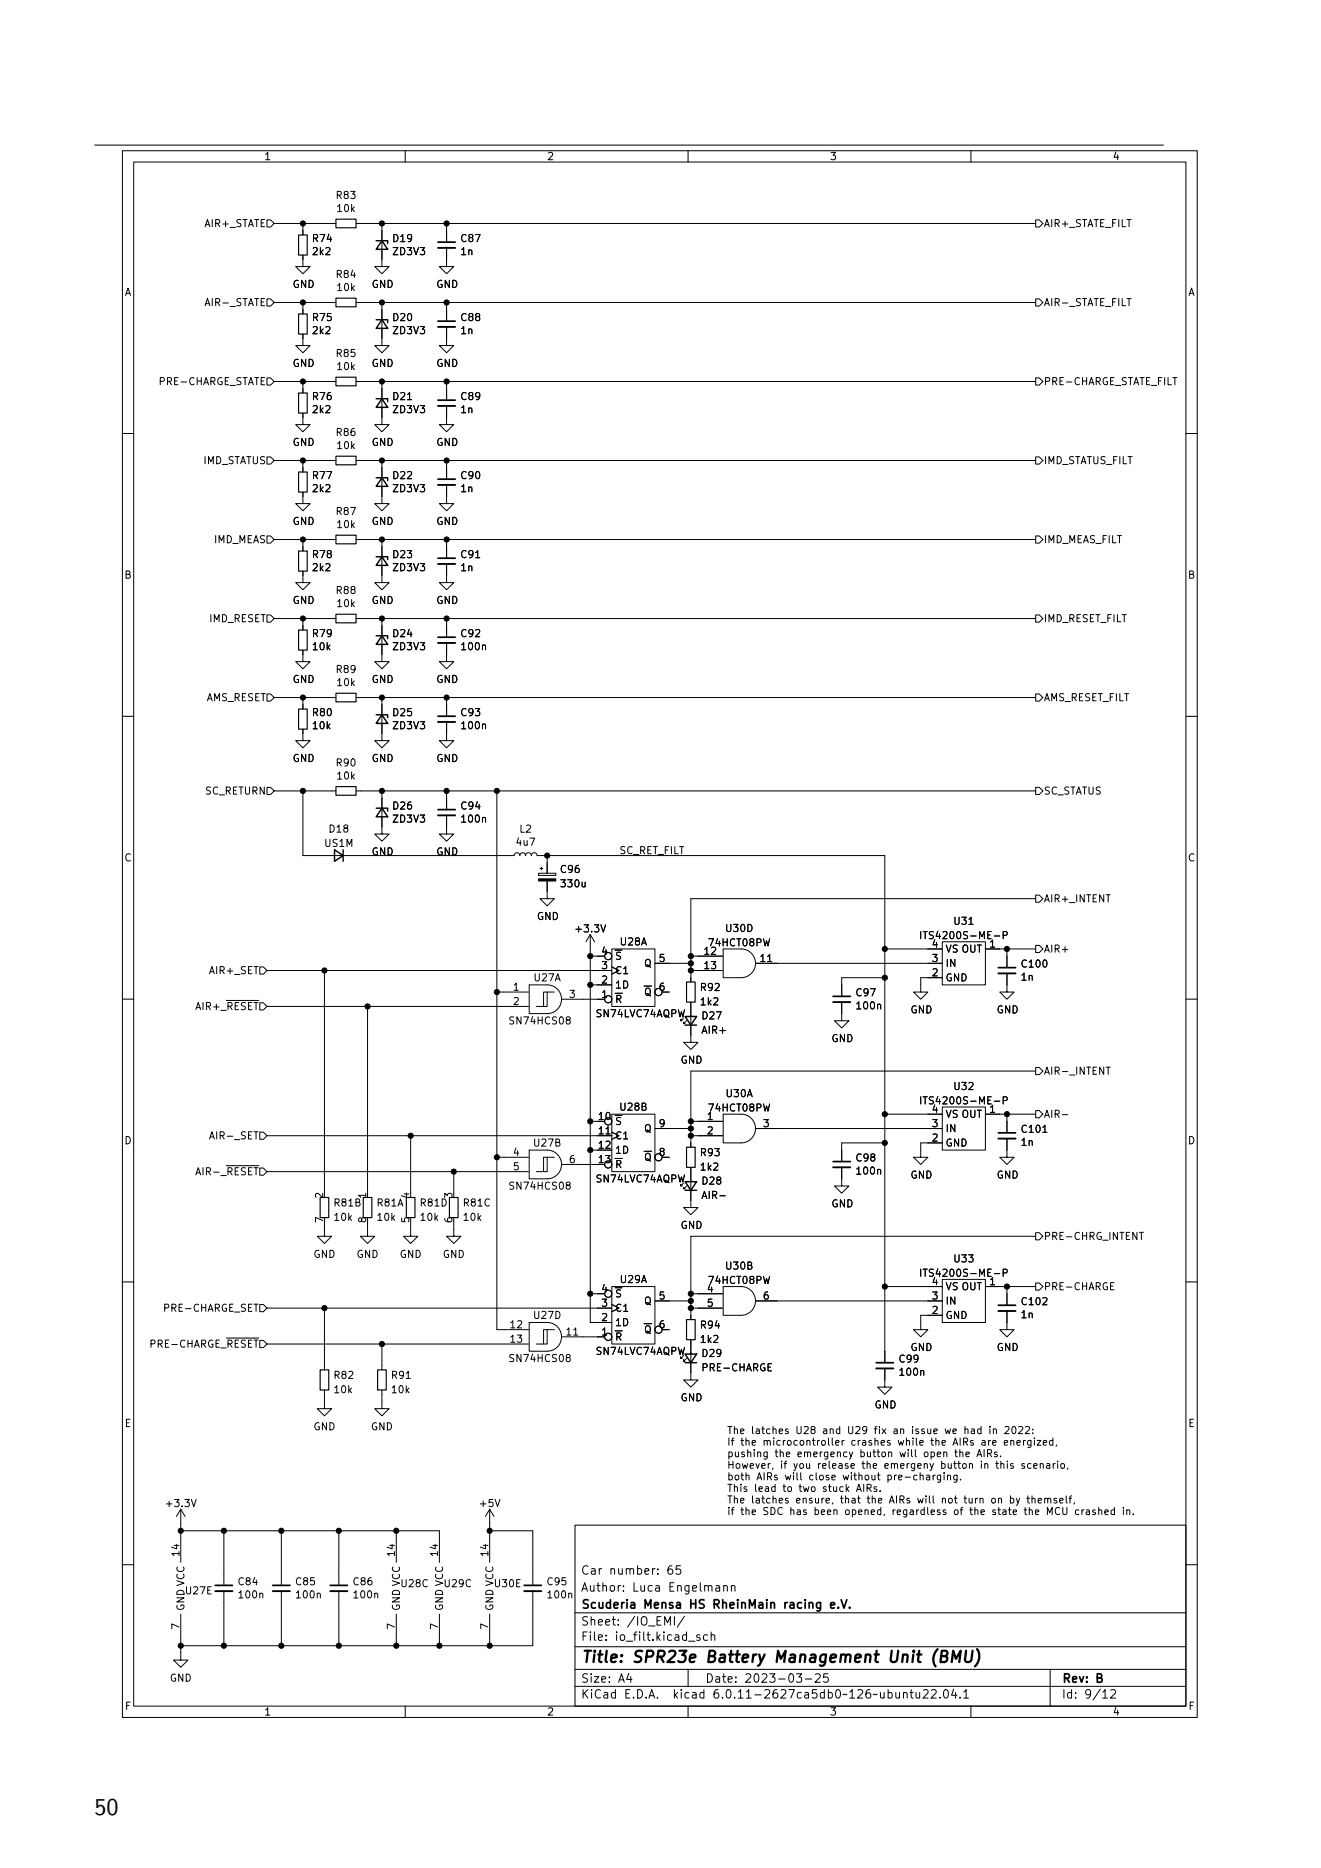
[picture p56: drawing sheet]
<svg xmlns="http://www.w3.org/2000/svg" width="210mm" height="297mm" viewBox="0 0 210 297" stroke-linecap="round" stroke-linejoin="round" font-family="sans-serif">
<defs><g id="words">
<text font-size="3.8" x="15" y="288.5">50</text>
<g font-size="2.5">
<text x="92.3" y="264.9">Title:</text>
<text x="100.6" y="264.9">SPR23e</text>
<text x="112.6" y="264.9">Battery</text>
<text x="123.9" y="264.9">Management</text>
<text x="142.3" y="264.9">Unit</text>
<text x="149.4" y="264.9">(BMU)</text>
</g>
<g font-size="1.9">
<text x="92.3" y="250.8">Car</text>
<text x="96.9" y="250.8">number:</text>
<text x="106.1" y="250.8">65</text>
<text x="92.3" y="256.2">Scuderia</text>
<text x="92.3" y="253.5">Author:</text>
<text x="100.5" y="253.5">Luca</text>
<text x="102.3" y="256.2">Mensa</text>
<text x="106.4" y="253.5">Engelmann</text>
<text x="109.9" y="256.2">HS</text>
<text x="113.9" y="256.2">RheinMain</text>
<text x="125.4" y="256.2">racing</text>
<text x="133" y="256.2">e.V.</text>
<text x="92.3" y="261.3">File:</text>
<text x="92.3" y="258.9">Sheet:</text>
<text x="98" y="261.3">io_filt.kicad_sch</text>
<text x="99.7" y="258.9">/IO_EMI/</text>
<text x="92.3" y="267.9">Size:</text>
<text x="98.3" y="267.9">A4</text>
<text x="112.1" y="267.9">Date:</text>
<text x="118.4" y="267.9">2023-03-25</text>
<text x="168.7" y="267.9">Rev:</text>
<text x="174.2" y="267.9">B</text>
<text x="92.3" y="270.5">KiCad</text>
<text x="99.2" y="270.5">E.D.A.</text>
<text x="107.2" y="270.5">kicad</text>
<text x="113.7" y="270.5">6.0.11-2627ca5db0~126~ubuntu22.04.1</text>
<text x="168.7" y="270.5">Id:</text>
<text x="172.4" y="270.5">9/12</text>
</g>
<g font-size="1.6">
<text x="41.9" y="25.8">1</text>
<text x="86.9" y="25.8">2</text>
<text x="131.9" y="25.8">3</text>
<text x="176.8" y="25.8">4</text>
<text x="53.3" y="32">R83</text>
<text x="53.4" y="34.1">10k</text>
<text x="32.4" y="36.4">AIR+_STATE</text>
<text x="49.5" y="38.8">R74</text>
<text x="49.5" y="40.9">2k2</text>
<text x="62.3" y="38.8">D19</text>
<text x="62.3" y="40.9">ZD3V3</text>
<text x="73.1" y="38.8">C87</text>
<text x="73.1" y="40.9">1n</text>
<text x="165.9" y="36.4">AIR+_STATE_FILT</text>
<text x="19.8" y="47.4">A</text>
<text x="46.5" y="46.1">GND</text>
<text x="53.3" y="44.5">R84</text>
<text x="53.4" y="46.6">10k</text>
<text x="59" y="46.1">GND</text>
<text x="69.3" y="46.1">GND</text>
<text x="188.9" y="47.4">A</text>
<text x="32.4" y="49">AIR-_STATE</text>
<text x="49.5" y="51.4">R75</text>
<text x="49.5" y="53.5">2k2</text>
<text x="62.3" y="51.4">D20</text>
<text x="62.3" y="53.5">ZD3V3</text>
<text x="73.1" y="51.4">C88</text>
<text x="73.1" y="53.5">1n</text>
<text x="165.9" y="49">AIR-_STATE_FILT</text>
<text x="46.5" y="58.7">GND</text>
<text x="53.3" y="57.1">R85</text>
<text x="53.4" y="59.2">10k</text>
<text x="59" y="58.7">GND</text>
<text x="69.3" y="58.7">GND</text>
<text x="25.1" y="61.6">PRE-CHARGE_STATE</text>
<text x="49.5" y="64">R76</text>
<text x="62.3" y="64">D21</text>
<text x="73.1" y="64">C89</text>
<text x="165.9" y="61.6">PRE-CHARGE_STATE_FILT</text>
<text x="46.5" y="71.2">GND</text>
<text x="49.5" y="66">2k2</text>
<text x="53.3" y="69.7">R86</text>
<text x="53.4" y="71.7">10k</text>
<text x="59" y="71.2">GND</text>
<text x="62.3" y="66">ZD3V3</text>
<text x="69.3" y="71.2">GND</text>
<text x="73.1" y="66">1n</text>
<text x="32.3" y="74.1">IMD_STATUS</text>
<text x="49.5" y="76.5">R77</text>
<text x="62.3" y="76.5">D22</text>
<text x="73.1" y="76.5">C90</text>
<text x="165.9" y="74.1">IMD_STATUS_FILT</text>
<text x="46.5" y="83.8">GND</text>
<text x="49.5" y="78.6">2k2</text>
<text x="53.3" y="82.2">R87</text>
<text x="59" y="83.8">GND</text>
<text x="62.3" y="78.6">ZD3V3</text>
<text x="69.3" y="83.8">GND</text>
<text x="73.1" y="78.6">1n</text>
<text x="33.9" y="86.7">IMD_MEAS</text>
<text x="49.5" y="89.1">R78</text>
<text x="53.4" y="84.3">10k</text>
<text x="62.3" y="89.1">D23</text>
<text x="73.1" y="89.1">C91</text>
<text x="165.9" y="86.7">IMD_MEAS_FILT</text>
<text x="19.7" y="92.4">B</text>
<text x="49.5" y="91.2">2k2</text>
<text x="53.3" y="94.8">R88</text>
<text x="62.3" y="91.2">ZD3V3</text>
<text x="73.1" y="91.2">1n</text>
<text x="188.8" y="92.4">B</text>
<text x="33.2" y="99.3">IMD_RESET</text>
<text x="46.5" y="96.4">GND</text>
<text x="49.5" y="101.6">R79</text>
<text x="53.4" y="96.9">10k</text>
<text x="59" y="96.4">GND</text>
<text x="62.3" y="101.6">D24</text>
<text x="69.3" y="96.4">GND</text>
<text x="73.1" y="101.6">C92</text>
<text x="165.9" y="99.3">IMD_RESET_FILT</text>
<text x="49.5" y="103.7">10k</text>
<text x="53.3" y="107.3">R89</text>
<text x="62.3" y="103.7">ZD3V3</text>
<text x="73.1" y="103.7">100n</text>
<text x="32.8" y="111.8">AMS_RESET</text>
<text x="46.5" y="108.9">GND</text>
<text x="53.4" y="109.4">10k</text>
<text x="59" y="108.9">GND</text>
<text x="69.3" y="108.9">GND</text>
<text x="165.9" y="111.8">AMS_RESET_FILT</text>
<text x="49.5" y="114.2">R80</text>
<text x="49.5" y="116.3">10k</text>
<text x="62.3" y="114.2">D25</text>
<text x="62.3" y="116.3">ZD3V3</text>
<text x="73.1" y="114.2">C93</text>
<text x="73.1" y="116.3">100n</text>
<text x="46.5" y="121.5">GND</text>
<text x="53.3" y="122.2">R90</text>
<text x="53.4" y="124.3">10k</text>
<text x="59" y="121.5">GND</text>
<text x="69.3" y="121.5">GND</text>
<text x="32.5" y="126.7">SC_RETURN</text>
<text x="62.3" y="129">D26</text>
<text x="62.3" y="131.1">ZD3V3</text>
<text x="73.1" y="129">C94</text>
<text x="73.1" y="131.1">100n</text>
<text x="165.9" y="126.7">SC_STATUS</text>
<text x="19.7" y="137.3">C</text>
<text x="51.5" y="135">US1M</text>
<text x="52.1" y="132.7">D18</text>
<text x="59" y="136.3">GND</text>
<text x="69.3" y="136.3">GND</text>
<text x="81.9" y="134.8">4u7</text>
<text x="82.5" y="132.7">L2</text>
<text x="98.4" y="135.8">SC_RET_FILT</text>
<text x="188.8" y="137.3">C</text>
<text x="88.9" y="139.1">C96</text>
<text x="88.9" y="141.4">330u</text>
<text x="165.9" y="143.8">AIR+_INTENT</text>
<text x="85.3" y="146.6">GND</text>
<text x="91.2" y="148.6">+3.3V</text>
<text x="115.2" y="148.5">U30D</text>
<text x="146" y="149.7">ITS4200S-ME-P</text>
<text x="151.5" y="147.4">U31</text>
<text x="33.1" y="155.2">AIR+_SET</text>
<text x="95.5" y="154.1">3</text>
<text x="95.5" y="151.8">4</text>
<text x="97.7" y="155.2">C1</text>
<text x="98.4" y="150.7">U28A</text>
<text x="102.3" y="154.1">Q</text>
<text x="104.6" y="152.9">5</text>
<text x="111.8" y="151.8">12</text>
<text x="111.8" y="154.1">13</text>
<text x="112.4" y="150.8">74HCT08PW</text>
<text x="120.7" y="152.9">11</text>
<text x="148" y="155.2">2</text>
<text x="148" y="152.9">3</text>
<text x="148" y="150.7">4</text>
<text x="150.3" y="154.1">IN</text>
<text x="150.3" y="151.8">VS OUT</text>
<text x="157.2" y="150.7">1</text>
<text x="162.2" y="154.2">C100</text>
<text x="165.9" y="151.8">AIR+</text>
<text x="31" y="160.9">AIR+_~{RESET}</text>
<text x="81.5" y="157.5">1</text>
<text x="81.5" y="159.8">2</text>
<text x="84.7" y="156.4">U27A</text>
<text x="90.4" y="158.6">3</text>
<text x="95.5" y="158.6">1</text>
<text x="95.5" y="156.4">2</text>
<text x="97.7" y="159.8">~{R}</text>
<text x="97.7" y="157.5">1D</text>
<text x="102.3" y="158.7">~{Q}</text>
<text x="104.6" y="157.5">6</text>
<text x="111.2" y="157.9">R92</text>
<text x="111.2" y="160.2">1k2</text>
<text x="135.9" y="158.7">C97</text>
<text x="135.9" y="160.8">100n</text>
<text x="144.7" y="161.5">GND</text>
<text x="150.3" y="156.4">GND</text>
<text x="158.4" y="161.5">GND</text>
<text x="162.2" y="156.3">1n</text>
<text x="80.7" y="163.2">SN74HCS08</text>
<text x="94.6" y="162.1">SN74LVC74AQPW</text>
<text x="111.4" y="162.4">D27</text>
<text x="111.4" y="164.7">AIR+</text>
<text x="132.1" y="166">GND</text>
<text x="108.1" y="169.5">GND</text>
<text x="151.5" y="173.6">U32</text>
<text x="165.9" y="171.2">AIR-_INTENT</text>
<text x="95" y="178.1">10</text>
<text x="98.4" y="176.9">U28B</text>
<text x="104.6" y="179.2">9</text>
<text x="112.3" y="178.1">1</text>
<text x="112.4" y="177.1">74HCT08PW</text>
<text x="115.3" y="174.8">U30A</text>
<text x="121.2" y="179.2">3</text>
<text x="146" y="175.9">ITS4200S-ME-P</text>
<text x="148" y="179.2">3</text>
<text x="148" y="176.9">4</text>
<text x="150.3" y="178.1">VS OUT</text>
<text x="157.2" y="176.9">1</text>
<text x="165.9" y="178.1">AIR-</text>
<text x="19.7" y="182.3">D</text>
<text x="33.1" y="181.5">AIR-_SET</text>
<text x="81.5" y="183.8">4</text>
<text x="84.7" y="182.6">U27B</text>
<text x="90.4" y="184.9">6</text>
<text x="95" y="180.3">11</text>
<text x="95" y="182.6">12</text>
<text x="95" y="184.9">13</text>
<text x="97.7" y="181.5">C1</text>
<text x="97.7" y="183.8">1D</text>
<text x="102.3" y="184.9">~{Q}</text>
<text x="102.3" y="180.3">Q</text>
<text x="104.6" y="183.8">8</text>
<text x="111.2" y="184.2">R93</text>
<text x="112.3" y="180.3">2</text>
<text x="135.9" y="185">C98</text>
<text x="148" y="181.5">2</text>
<text x="150.3" y="182.6">GND</text>
<text x="150.3" y="180.3">IN</text>
<text x="162.2" y="180.4">C101</text>
<text x="162.2" y="182.5">1n</text>
<text x="188.8" y="182.3">D</text>
<text x="31" y="187.2">AIR-_~{RESET}</text>
<text x="51.3" y="190.7" transform="rotate(-90 51.3 190.7)">2</text>
<text x="58.2" y="190.7" transform="rotate(-90 58.2 190.7)">1</text>
<text x="65.1" y="190.7" transform="rotate(-90 65.1 190.7)">4</text>
<text x="71.9" y="190.7" transform="rotate(-90 71.9 190.7)">3</text>
<text x="80.7" y="189.5">SN74HCS08</text>
<text x="81.5" y="186.1">5</text>
<text x="94.6" y="188.3">SN74LVC74AQPW</text>
<text x="97.7" y="186.1">~{R}</text>
<text x="111.2" y="186.4">1k2</text>
<text x="111.4" y="188.7">D28</text>
<text x="111.4" y="191">AIR-</text>
<text x="135.9" y="187.1">100n</text>
<text x="144.7" y="187.7">GND</text>
<text x="158.4" y="187.7">GND</text>
<text x="51.3" y="194.5" transform="rotate(-90 51.3 194.5)">7</text>
<text x="52.9" y="192.2">R81B</text>
<text x="52.9" y="194.4">10k</text>
<text x="58.2" y="194.5" transform="rotate(-90 58.2 194.5)">8</text>
<text x="59.8" y="192.2">R81A</text>
<text x="59.8" y="194.4">10k</text>
<text x="65.1" y="194.5" transform="rotate(-90 65.1 194.5)">5</text>
<text x="66.6" y="192.2">R81D</text>
<text x="66.6" y="194.4">10k</text>
<text x="71.9" y="194.5" transform="rotate(-90 71.9 194.5)">6</text>
<text x="73.5" y="192.2">R81C</text>
<text x="73.5" y="194.4">10k</text>
<text x="108.1" y="195.7">GND</text>
<text x="132.1" y="192.3">GND</text>
<text x="165.9" y="197.5">PRE-CHRG_INTENT</text>
<text x="49.8" y="200.3">GND</text>
<text x="56.6" y="200.3">GND</text>
<text x="63.5" y="200.3">GND</text>
<text x="70.3" y="200.3">GND</text>
<text x="115.2" y="202.2">U30B</text>
<text x="146" y="203.3">ITS4200S-ME-P</text>
<text x="151.5" y="201.1">U33</text>
<text x="25.8" y="208.9">PRE-CHARGE_SET</text>
<text x="95.5" y="207.8">3</text>
<text x="95.5" y="205.5">4</text>
<text x="97.7" y="208.9">C1</text>
<text x="98.4" y="204.3">U29A</text>
<text x="102.3" y="207.8">Q</text>
<text x="104.6" y="206.6">5</text>
<text x="112.3" y="205.5">4</text>
<text x="112.3" y="207.8">5</text>
<text x="112.4" y="204.5">74HCT08PW</text>
<text x="121.2" y="206.6">6</text>
<text x="148" y="208.9">2</text>
<text x="148" y="206.6">3</text>
<text x="148" y="204.3">4</text>
<text x="150.3" y="207.8">IN</text>
<text x="150.3" y="205.5">VS OUT</text>
<text x="157.2" y="204.3">1</text>
<text x="162.2" y="207.9">C102</text>
<text x="162.2" y="209.9">1n</text>
<text x="165.9" y="205.5">PRE-CHARGE</text>
<text x="23.7" y="214.6">PRE-CHARGE_~{RESET}</text>
<text x="80.9" y="211.2">12</text>
<text x="80.9" y="213.5">13</text>
<text x="84.7" y="210">U27D</text>
<text x="89.8" y="212.3">11</text>
<text x="94.6" y="215.8">SN74LVC74AQPW</text>
<text x="95.5" y="212.3">1</text>
<text x="95.5" y="210">2</text>
<text x="97.7" y="213.5">~{R}</text>
<text x="97.7" y="211.2">1D</text>
<text x="102.3" y="212.3">~{Q}</text>
<text x="104.6" y="211.2">6</text>
<text x="111.2" y="211.6">R94</text>
<text x="111.2" y="213.9">1k2</text>
<text x="144.7" y="215.1">GND</text>
<text x="150.3" y="210">GND</text>
<text x="158.4" y="215.1">GND</text>
<text x="52.9" y="219.6">R82</text>
<text x="52.9" y="221.9">10k</text>
<text x="62.1" y="219.6">R91</text>
<text x="62.1" y="221.9">10k</text>
<text x="80.7" y="216.9">SN74HCS08</text>
<text x="111.4" y="216.1">D29</text>
<text x="111.4" y="218.4">PRE-CHARGE</text>
<text x="142.8" y="217">C99</text>
<text x="142.8" y="219.1">100n</text>
<text x="19.8" y="227.2">E</text>
<text x="49.8" y="227.7">GND</text>
<text x="58.9" y="227.7">GND</text>
<text x="108.1" y="223.1">GND</text>
<text x="115.5" y="228">The</text>
<text x="119.4" y="228">latches</text>
<text x="126.6" y="228">U28</text>
<text x="131" y="228">and</text>
<text x="135.1" y="228">U29</text>
<text x="139" y="224.3">GND</text>
<text x="139.5" y="228">fix</text>
<text x="142.6" y="228">an</text>
<text x="145.7" y="228">issue</text>
<text x="151.1" y="228">we</text>
<text x="154.3" y="228">had</text>
<text x="161" y="228">2022:</text>
<text x="188.8" y="227.2">E</text>
<text x="115.5" y="229.8">If</text>
<text x="115.5" y="231.7">pushing</text>
<text x="115.5" y="233.5">However,</text>
<text x="117.7" y="229.8">the</text>
<text x="121.4" y="229.8">microcontroller</text>
<text x="123.2" y="231.7">the</text>
<text x="124" y="233.5">if</text>
<text x="126.2" y="233.5">you</text>
<text x="126.8" y="231.7">emergency</text>
<text x="130.2" y="233.5">release</text>
<text x="135.5" y="229.8">crashes</text>
<text x="136.9" y="231.7">button</text>
<text x="137.4" y="233.5">the</text>
<text x="141.1" y="233.5">emergeny</text>
<text x="143.1" y="229.8">while</text>
<text x="143.4" y="231.7">will</text>
<text x="147.3" y="231.7">open</text>
<text x="148.5" y="229.8">the</text>
<text x="150.2" y="233.5">button</text>
<text x="152.1" y="229.8">AIRs</text>
<text x="152.4" y="231.7">the</text>
<text x="156.1" y="231.7">AIRs.</text>
<text x="156.6" y="233.5">in</text>
<text x="156.7" y="229.8">are</text>
<text x="159.2" y="233.5">this</text>
<text x="160.5" y="229.8">energized,</text>
<text x="163.4" y="233.5">scenario,</text>
<text x="26.1" y="239.9">+3.3V</text>
<text x="76" y="239.9">+5V</text>
<text x="115.5" y="235.4">both</text>
<text x="115.5" y="237.2">This</text>
<text x="115.5" y="239">The</text>
<text x="119.4" y="239">latches</text>
<text x="119.9" y="237.2">lead</text>
<text x="120.3" y="235.4">AIRs</text>
<text x="124.6" y="237.2">to</text>
<text x="124.9" y="235.4">will</text>
<text x="126.6" y="239">ensure,</text>
<text x="127.3" y="237.2">two</text>
<text x="128.8" y="235.4">close</text>
<text x="131.1" y="237.2">stuck</text>
<text x="133.8" y="239">that</text>
<text x="134.4" y="235.4">without</text>
<text x="136.7" y="237.2">AIRs.</text>
<text x="138.2" y="239">the</text>
<text x="141.5" y="235.4">pre-charging.</text>
<text x="141.9" y="239">AIRs</text>
<text x="146.5" y="239">will</text>
<text x="150.4" y="239">not</text>
<text x="154.2" y="239">turn</text>
<text x="158.6" y="239">on</text>
<text x="161.7" y="239">by</text>
<text x="164.6" y="239">themself,</text>
<text x="115.5" y="240.9">if</text>
<text x="117.7" y="240.9">the</text>
<text x="121.4" y="240.9">SDC has</text>
<text x="129.8" y="240.9">been</text>
<text x="134.8" y="240.9">opened,</text>
<text x="142.5" y="240.9">regardless</text>
<text x="152.4" y="240.9">of</text>
<text x="155.1" y="240.9">the</text>
<text x="158.8" y="240.9">state</text>
<text x="164" y="240.9">the</text>
<text x="167.7" y="240.9">MCU crashed</text>
<text x="28.5" y="247.6" transform="rotate(-90 28.5 247.6)">14</text>
<text x="62.8" y="247.6" transform="rotate(-90 62.8 247.6)">14</text>
<text x="69.6" y="247.6" transform="rotate(-90 69.6 247.6)">14</text>
<text x="77.6" y="247.6" transform="rotate(-90 77.6 247.6)">14</text>
<text x="29.3" y="253.8">U27E</text>
<text x="29.7" y="256.2" transform="rotate(-90 29.7 256.2)">GND VCC</text>
<text x="37.7" y="252.4">C84</text>
<text x="37.7" y="254.5">100n</text>
<text x="46.8" y="252.4">C85</text>
<text x="46.8" y="254.5">100n</text>
<text x="56" y="252.4">C86</text>
<text x="56" y="254.5">100n</text>
<text x="63.6" y="252.7">U28C</text>
<text x="63.9" y="256.2" transform="rotate(-90 63.9 256.2)">GND VCC</text>
<text x="70.4" y="252.7">U29C</text>
<text x="70.8" y="256.2" transform="rotate(-90 70.8 256.2)">GND VCC</text>
<text x="78.4" y="252.7">U30E</text>
<text x="78.8" y="256.2" transform="rotate(-90 78.8 256.2)">GND VCC</text>
<text x="86.8" y="252.4">C95</text>
<text x="86.8" y="254.5">100n</text>
<text x="28.5" y="259.2" transform="rotate(-90 28.5 259.2)">7</text>
<text x="62.8" y="259.2" transform="rotate(-90 62.8 259.2)">7</text>
<text x="69.6" y="259.2" transform="rotate(-90 69.6 259.2)">7</text>
<text x="77.6" y="259.2" transform="rotate(-90 77.6 259.2)">7</text>
<text x="26.9" y="267.7">GND</text>
<text x="19.8" y="272.2">F</text>
<text x="41.9" y="273.1">1</text>
<text x="86.9" y="273.1">2</text>
<text x="131.9" y="273.1">3</text>
<text x="176.8" y="273.1">4</text>
<text x="188.9" y="272.2">F</text>
</g>
</g></defs>
<g fill="none" stroke="#000" stroke-width=".16">
<path d="M15 23.1h170M19.5 24h170.8v249.1h-170.8zM21.3 25.8h167.2v245.5h-167.2zM42.4 35h.6l.6 .5-.6 .6h-.6zM43.6 35.5h9.8M48.2 35.5v1.9M56.6 35.5h108M60.7 35.5v6.9h1.2l-1.2 1.1-1.1-1.1h1.1M64.4 24v1.8M71 39.4v3h1.1l-1.1 1.1-1.1-1.1h1.1M71 35.5v3M109.4 24v1.8"/>
<path d="M154.3 24v1.8M164.6 35h.6l.6 .5-.6 .6h-.6zM42.1 47.5h-.6v1.1h.6M42.4 47.5h.6l.6 .6-.6 .6h-.6zM43.6 48.1h9.8M48.2 53.1v1.8h1.1l-1.1 1.2-1.2-1.2h1.2M48.2 40.6v1.8h1.1l-1.1 1.1-1.2-1.1h1.2M48.2 48.1v1.8M56.6 48.1h108M60.7 48.1v6.8h1.2l-1.2 1.2-1.1-1.2h1.1M71 52v2.9h1.1l-1.1 1.2-1.1-1.2h1.1M71 48.1v3"/>
<path d="M164.6 47.5h.6l.6 .6-.6 .6h-.6zM179.2 47.5h.6M19.5 68.9h1.8M42.4 72.6h.6l.6 .6-.6 .6h-.6zM42.4 60.1h.6l.6 .6-.6 .5h-.6zM43.6 60.7h9.8M43.6 73.2h9.8M48.2 78.2v1.9h1.1l-1.1 1.1-1.2-1.1h1.2M48.2 65.7v1.8h1.1l-1.1 1.2-1.2-1.2h1.2M48.2 60.7v1.8M48.2 73.2v1.8M56.6 60.7h108"/>
<path d="M56.6 73.2h108M60.7 60.7v6.8h1.2l-1.2 1.2-1.1-1.2h1.1M60.7 73.2v6.9h1.2l-1.2 1.1-1.1-1.1h1.1M64.8 63.5h.6M71 77.1v3h1.1l-1.1 1.1-1.1-1.1h1.1M71 64.5v3h1.1l-1.1 1.2-1.1-1.2h1.1M71 60.7v2.9M71 73.2v3M164.6 72.6h.6l.6 .6-.6 .6h-.6zM164.6 60.1h.6l.6 .6-.6 .5h-.6zM188.5 68.9h1.8M42.4 97.8h.6l.6 .5-.6 .6h-.6z"/>
<path d="M42.4 85.2h.6l.6 .6-.6 .6h-.6zM43.6 85.8h9.8M43.6 98.3h9.8M48.2 90.8v1.8h1.1l-1.1 1.2-1.2-1.2h1.2M48.2 85.8v1.8M48.2 98.3v1.9M56.6 85.8h108M56.6 98.3h108M60.7 85.8v6.8h1.2l-1.2 1.2-1.1-1.2h1.1M60.7 98.3v6.9h1.2l-1.2 1.1-1.1-1.1h1.1M71 89.7v2.9h1.1l-1.1 1.2-1.1-1.2h1.1M71 85.8v3"/>
<path d="M71 98.3v3M75.6 88.7h.7M164.6 85.2h.6l.6 .6-.6 .6h-.6zM164.6 97.8h.6l.6 .5-.6 .6h-.6zM19.5 113.9h1.8M42.4 110.3h.6l.6 .6-.6 .6h-.6zM43.6 110.9h9.8M48.2 103.4v1.8h1.1l-1.1 1.1-1.2-1.1h1.2M48.2 115.9v1.9h1.1l-1.1 1.1-1.2-1.1h1.2M48.2 110.9v1.8M56.6 110.9h108M60.7 110.9v6.9h1.2l-1.2 1.1-1.1-1.1h1.1"/>
<path d="M71 102.2v3h1.1l-1.1 1.1-1.1-1.1h1.1M71 114.8v3h1.1l-1.1 1.1-1.1-1.1h1.1M71 110.9v3M76.7 102.7l.2-.1h.2l.1 .7M76.7 115.2l.2-.1 .2 .1 .1 .7M164.6 110.3h.6l.6 .6-.6 .6h-.6zM188.5 113.9h1.8M42.4 125.2h.6l.6 .6-.6 .5h-.6zM43.6 125.8h9.8M48.2 125.8v10.2h33.5l.2-.3 .3-.1 .3 .1 .1 .3 .1-.3 .3-.1 .4 .1 .2 .3 .1-.3 .4-.1 .3 .1 .1 .3 .1-.3 .3-.1 .3 .1 .2 .3h55.3v80.7M56.6 125.8h108M60.7 125.8v6.8h1.2l-1.2 1.1-1.1-1.1h1.1"/>
<path d="M71 129.6v3h1.1l-1.1 1.1-1.1-1.1h1.1M71 125.8v2.9M76.7 130.1l.2-.1h.2l.1 .7M79 125.8v85.6h5M85.6 138.8h2.8v.4h-2.8zM85.8 138.1h.5M86.1 137.9v.4M87 136v2.8M164.6 125.2h.6l.6 .6-.6 .5h-.6zM19.5 158.9h1.8M36 159.1h5.1M41.3 153.7h.6l.5 .6-.5 .6h-.6z"/>
<path d="M42.4 154.3h54.9M51.6 154.3v35.4M79 157.7h5M84.1 156.6h2.9a2.28 2.28 0 0 1 2.3 2.3 2.28 2.28 0 0 1-2.3 2.3h-2.9zM87 140.1v2.8h1.1l-1.1 1.1-1.2-1.1h1.2M87 157.7v2.3h-.6M88.1 157.7h-1.7v2.3h-1.1M89.3 158.9h6.8M92.5 140.3l.1 .7h.3l.1-.1M93 140.3v.7M93.8 156.6h3.5M93.8 152h2.3"/>
<path d="M93.8 148.6v61.7h3.5M93.8 148.6l-.7 1.1M93.8 148.6l.7 1.1M95.5 147l.4 1.2 .4-1.2M97.3 150.9h6.8v9.1h-6.8zM97.8 151.1h1.1M98.7 151.4h-.5l-.1 .1v.3l.4 .2 .2 .3-.3 .2h-.4M102.4 156.8h1.2M104.1 153.2h5.7M105.3 157.7h1.1M109.8 159.3v6.4h1.2l-1.2 1.2-1.1-1.2h1.1M109.8 154.3h5"/>
<path d="M109.8 152h5M115 150.9h2.8a2.28 2.28 0 0 1 2.3 2.3 2.28 2.28 0 0 1-2.3 2.2h-2.8zM120.1 153.2h29.7M121.4 149.3l.2 1.1 .3-.8 .2 .8 .2-1.1M122 152.9h.7M133.8 159.3v3h1.1l-1.1 1.1-1.1-1.1h1.1M139.5 159.8l.2-.1h.2l.1 .7M140.7 155.4h-6.9v3M140.7 150.9h9.1M149.8 149.7h6.8v6.9h-6.8zM149.8 155.4h-3.4v2.3h1.1l-1.1 1.2-1.2-1.2h1.2M154 147h.7"/>
<path d="M156.6 150.9h8M158.1 148.8h.8M159.5 148.7h.5l.1-.2v-.3l-.6-.1v1.2M160.1 154.8v2.9h1.1l-1.1 1.2-1.2-1.2h1.2M160.1 150.9v2.9M164.6 150.3h.6l.6 .6-.6 .5h-.6zM164.6 142.3h.6l.6 .6-.6 .6h-.6zM164.6 142.9h-54.8v13.2M188.5 158.9h1.8M40.4 179.9h.6M42.4 160h41.6M58.4 160v29.7"/>
<path d="M90.2 162.2l-.2-.3 .1-.1 .1-.1h.3l.2 .2-.1 .2-.5 .1-.1 .2 .1 .3 .1 .1h.3l.2-.2-.1-.3-.2-.1M93.8 178.3h1.2M97.3 177.1h6.8v9.2h-6.8zM97.8 177.3h1.1M98.7 177.7h-.5l-.1 .1v.3l.4 .2 .2 .3-.3 .2h-.4M104.1 179.4h5.7M109.1 162.3l-.4 .5v-.3v.3h.2M109.8 178.3h5M115 177.1h2.8a2.28 2.28 0 0 1 2.3 2.3 2.28 2.28 0 0 1-2.3 2.3h-2.8zM120.1 179.4h29.7M121.4 175.5l.2 1.2 .3-.9 .2 .9 .2-1.2M140.7 177.1h9.1"/>
<path d="M149.8 176h6.8v6.9h-6.8zM156.6 177.1h8M158.1 175.1h.8M159.5 175l.5-.1 .1-.1v-.3l-.6-.1v1.1M160.1 177.1v3M164.6 169.7h.6l.6 .6-.6 .6h-.6zM164.6 176.6h.6l.6 .5-.6 .6h-.6zM164.6 170.3h-54.8v12.1M168.9 177.2h.9M175.8 169.7h.7M36 185.3h5.1M41.3 180h.6l.5 .6-.5 .5h-.6z"/>
<path d="M42.4 186.3h41.6M42.4 180.6h54.9M51.6 194.3v2.3h1.1l-1.1 1.1-1.2-1.1h1.2M58.4 194.3v2.3h1.2l-1.2 1.1-1.1-1.1h1.1M65.3 194.3v2.3h1.1l-1.1 1.1-1.2-1.1h1.2M65.3 180.6v9.1M72.1 194.3v2.3h1.2l-1.2 1.1-1.1-1.1h1.1M72.1 186.3v3.4M79 184h5M84.1 182.9h2.9a2.28 2.28 0 0 1 2.3 2.2 2.28 2.28 0 0 1-2.3 2.3h-2.9zM87 184v2.3h-.6M88.1 184h-1.7v2.3h-1.1"/>
<path d="M89.3 185.1h5.7M90.2 188.4l-.2-.2 .1-.2 .1-.1 .3 .1 .2 .2-.1 .1-.5 .2-.1 .1 .1 .4 .1 .1 .3-.1 .2-.1-.1-.4-.2-.1M93.8 182.9h3.5M96.3 180.3h.7M102.4 183.1h1.2M105.3 184h1.1M109.1 188.6l-.4 .4v-.2v.2h.2M109.8 185.6v6.4h1.2l-1.2 1.1-1.1-1.1h1.1M109.8 180.6h5M114.4 190.1h.9M133.8 185.6v3h1.1l-1.1 1.1-1.1-1.1h1.1M139.5 186l.2-.1 .2 .1 .1 .7"/>
<path d="M140.7 181.7h-6.9v3M149.8 181.7h-3.4v2.3h1.1l-1.1 1.1-1.2-1.1h1.2M160.1 181v3h1.1l-1.1 1.1-1.2-1.1h1.2M164.6 196h.6l.6 .6-.6 .5h-.6zM164.6 196.6h-54.8v13.2M165.8 180h.6M181.1 195.9h.7M19.5 203.8h1.8M36 212.7h5.1M40.4 207.4h.6M41.3 207.4h.6l.5 .6-.5 .6h-.6zM42.4 208h54.9"/>
<path d="M42.4 213.7h41.6M51.6 208v9.8M60.7 213.7v4.1M64.6 219.2h.6M84.1 210.3h2.9a2.28 2.28 0 0 1 2.3 2.3 2.28 2.28 0 0 1-2.3 2.2h-2.9zM87 211.4v2.3h-.6M88.1 211.4h-1.7v2.3h-1.1M89.3 212.6h6.8M90.2 215.8l-.2-.2 .1-.1 .1-.1h.3l.2 .2-.1 .1-.5 .2-.1 .2 .1 .3 .1 .1 .3-.1 .2-.1-.1-.4-.2-.1M91.2 212.3h.6M93.8 205.7h2.3M97.3 204.6h6.8v9.1h-6.8z"/>
<path d="M97.8 204.7h1.1M98.7 205.1h-.5l-.1 .1v.3l.4 .2 .2 .3-.3 .2h-.4M102.4 210.5h1.2M104.1 206.8h5.7M105.3 211.4h1.1M109.1 216l-.4 .4v-.2v.2h.2M109.8 213v6.4h1.2l-1.2 1.1-1.1-1.1h1.1M109.8 205.7h5M109.8 208h5M115 204.6h2.8a2.28 2.28 0 0 1 2.3 2.2 2.28 2.28 0 0 1-2.3 2.3h-2.8zM120.1 206.8h29.7M121.4 202.9l.2 1.2 .3-.8 .2 .8 .2-1.2"/>
<path d="M122.1 217.4h.4M122.6 216.8h-.5v1.2h.5M140.7 217.6v2.9h1.1l-1.1 1.2-1.2-1.2h1.2M140.7 204.6h9.1M146.4 218l.1-.1 .3 .1 .1 .7M149.8 203.4h6.8v6.9h-6.8zM149.8 209.1h-3.4v2.3h1.1l-1.1 1.2-1.2-1.2h1.2M156.6 204.6h8M158.1 202.5h.8M159.5 202.4l.5-.1 .1-.1v-.3l-.6-.1v1.1M160.1 208.4v3h1.1l-1.1 1.2-1.2-1.2h1.2M160.1 204.6v2.9"/>
<path d="M164.6 204h.6l.6 .6-.6 .5h-.6zM176.5 204.5h.4M177.1 203.9h-.6v1.2h.6M188.5 203.8h1.8M28.7 240l-.6 1.1M28.7 240v8.4M28.7 240l.7 1.1M30.4 238.4l.4 1.1 .4-1.1M51.6 221v3h1.1l-1.1 1.1-1.2-1.1h1.2M60.7 221v3h1.2l-1.2 1.1-1.1-1.1h1.1M77.8 240l-.6 1.1M77.8 240v8.4"/>
<path d="M77.8 240l.7 1.1M78.7 238.4l.4 1.1 .4-1.1M118.6 234.6l.2-.1 .2 .1 .1 .7M122 230.9v.9l-.3 .2-.2-.1M122 230.9h-.4l-.2 .2 .1 .5h.5M122.9 233.4l-.1 .2M125.3 227.2h-.3l-.2 .1 .1 .2 .4 .1v.3h-.5M125.3 238.3l-.3-.1-.2 .2 .1 .1 .4 .1v.3h-.5M132.3 228.6v1l.2 .2M132.4 238.9l-.1 .2M132.8 229.4l.6-.1-.1-.2-.3-.1-.2 .2 .1 .5h.4M133.9 229v.8"/>
<path d="M134.2 229l-.3 .2M135 230.9l.3 .7M135.6 230.9l-.4 1-.2 .1M142.6 227.5h-.3l-.2 .2 .2 .2h.3M145.1 226.8v.1M145.1 227.2v.7M145.9 238.2l.2 .8 .2-.6 .2 .6 .3-.8M149.7 232.8l.3-.1 .2 .2-.1 .5h-.4M149.7 232.3v1.2M149.8 238.3l.2-.1 .2 .1 .1 .7M149.8 238.2v.8M150.2 227.2l.3 .7 .2-.5 .2 .5 .2-.7"/>
<path d="M151.5 229.8l.4-1.2 .4 1.2M151.6 229.5h.5M151.8 230.9h.4M152.1 234.5v1l-.2 .2-.2-.1M152.1 234.6l-.3-.1-.2 .3 .1 .4h.4M152.7 235.2v.1M153.2 238.2h.5M153.4 227.3l.2-.1h.2l.1 .7M153.4 237.8v1l.3 .2M154.3 239.7v.9l.3 .2M155.3 231.6l.4-1.1 .4 1.1M155.4 231.3h.6"/>
<path d="M156 232.3v.1M156 232.7v.8M156.1 229.1h.5v.7M156.6 229.3h-.4l-.1 .2 .1 .3 .4-.1M157.4 226.8v.1M157.7 238.3l.3-.1 .2 .2v.4l-.2 .2-.3-.1-.1-.1zM157.9 227.3l.2-.1h.2l.1 .7M157.9 227.2v.7M158.3 232.7h.4M158.5 232.3v1l.2 .2M159.7 229.4l.5-.1-.1-.2-.3-.1-.1 .2v.5h.4M159.8 226.9l.4-.1 .2 .3-.7 .8h.7"/>
<path d="M160.6 238.3l.4-.1 .2 .2-.1 .5h-.5M162.9 232.8l-.3-.1-.2 .2 .1 .1 .4 .1v.3h-.5M163 239.7v.9l.2 .2M178.6 239.7v.1M19.5 248.8h1.8M28.7 256.6v7.3h1.2l-1.2 1.2-1.1-1.2h1.1M28.7 243.4h41.2v5M35.6 243.4v8.7M35.6 253v8.7M41.3 253.4l.2-.1 .2 .1 .1 .7M44.7 243.4v8.7M44.7 253v8.7"/>
<path d="M50.4 253.4l.2-.1 .3 .1v.7M53.9 243.4v8.7M53.9 253v8.7M59.6 253.4l.1-.1 .3 .1 .1 .7M63 243.4v5M63 256.6v5.1M69.9 256.6v5.1M77.8 243.4h6.9v8.7M77.8 256.6v5.1M84.7 253v8.7h-56M90.4 253.4l.2-.1 .2 .1 .1 .7M91.4 242.5h97.1v28.8h-97.1z"/>
<path d="M91.4 256.4h97.1M96.4 260v.1M98.3 258.3v.1M98.3 257.6v.1M99.1 252.9v.1M99.1 252.2v.1M104.6 250.2v.1M104.6 249.5v.1M108.8 257l-1.1 1.7M112.5 260l-.4-.1-.3 .3v.4l.2 .1h.5M113.1 259.5v1.3M116.3 252.2l.2-.1 .3 .1v.8"/>
<path d="M142 240.1v.7M142.3 240.1l-.3 .2M150.4 240.1h-.3l-.2 .1 .1 .2 .4 .1v.3h-.5M151.8 240.1h.3l.2 .2v.3l-.2 .2h-.3l-.1-.2zM154.2 240.1h.4M158.2 240.1h-.2l-.2 .1 .1 .2 .3 .1v.3h-.4M162.8 240.1h.4M166.5 240.8v-1.1l.4 .8 .4-.8v1.1M178.6 240.1v.7M179.1 240.2l.2-.1h.3v.7M179.1 240.1v.7M180.2 240.7v.1"/>
<path d="M188.5 248.8h1.8M64.4 271.3v1.8M91.4 268.1h97.1M91.4 265.4h97.1M91.4 261.8h97.1M96.4 260.7v.1M109.4 271.3v1.8M109.4 265.4v2.7M113.1 260l.1-.1 .4 .1v.8M128 267h1M129.6 266.2l.5-.1 .2 .1 .1 .3-.8 1h.8M131.6 266.1h-.6l-.1 .7 .2-.2 .5 .1 .1 .2-.1 .4-.2 .2-.5-.2"/>
<path d="M146.8 268.8l.5-.2 .2 .2v.2l-.8 1h.8M148.1 268.8l.5-.2 .2 .2v.2l-.8 1h.8M149.4 269.9v.1M150.2 268.7l.1-.1a.73 .73 0 0 1 .5 .6 .73 .73 0 0 1-.2 .7l-.2 .1a.73 .73 0 0 1-.5-.6 .73 .73 0 0 1 .3-.7zM151.6 268.6l-.3 .9h.8M151.9 269.1v.9M152.6 269.9v.1M153.2 269l.4-.4v1.4M153.2 270h.8M154.3 271.3v1.8M166.9 265.4v5.9M176.6 268.8l.5-.2 .2 .2 .1 .2-.9 1h.9"/>
<circle cx="96.7" cy="152" r=".57"/>
<circle cx="96.7" cy="158.9" r=".57"/>
<circle cx="96.7" cy="178.3" r=".57"/>
<circle cx="96.7" cy="185.1" r=".57"/>
<circle cx="96.7" cy="205.7" r=".57"/>
<circle cx="96.7" cy="212.6" r=".57"/>
</g>
<path d="M141.8 262.5l-.2 1.4 .1 .3a.59 .59 0 0 0 .9-.3l.2-1.4M149.1 262.2a2.12 2.12 0 0 0-.4 2.7" fill="none" stroke="#000" stroke-width=".36"/>
<g fill="none" stroke="#000" stroke-width=".27">
<path d="M69.6 38.5h2.8M69.6 51.1h2.8M69.6 76.2h2.8M69.6 63.6h2.8M69.6 88.8h2.8M69.6 101.3h2.8M69.6 113.9h2.8M69.6 128.7h2.8M132.4 158.4h2.8M158.7 153.8h2.7M132.4 184.7h2.8M158.7 180.1h2.7"/>
<path d="M139.3 216.7h2.7M158.7 207.5h2.7M34.2 252.1h2.8M43.4 252.1h2.7M52.5 252.1h2.7M83.3 252.1h2.8M100.3 254.9h.5l.1 .8M100.9 255.1l-.5 .1a.26 .26 0 0 0-.2 .2 .26 .26 0 0 0 .2 .3l.5-.1M124.8 254.8v.9M125.2 254.8l-.3 .1-.1 .1M132 255.2l.7-.1-.1-.2-.4-.1-.2 .2 .1 .6h.5"/>
</g>
<g fill="none" stroke="#000" stroke-width=".18">
<path d="M47.5 37.4h1.3v3.2h-1.3zM53.4 34.8h3.2v1.4h-3.2zM47.5 49.9h1.3v3.2h-1.3zM53.4 60h3.2v1.3h-3.2zM53.4 47.4h3.2v1.4h-3.2zM47.5 75h1.3v3.2h-1.3zM47.5 62.5h1.3v3.2h-1.3zM53.4 72.5h3.2v1.4h-3.2zM47.5 87.6h1.3v3.2h-1.3zM53.4 85.1h3.2v1.4h-3.2zM53.4 97.7h3.2v1.3h-3.2zM47.5 112.7h1.3v3.2h-1.3z"/>
<path d="M47.5 100.2h1.3v3.2h-1.3zM53.4 110.2h3.2v1.4h-3.2zM53.4 125.1h3.2v1.3h-3.2zM109.1 156.1h1.4v3.2h-1.4zM50.9 190.4h1.4v3.2h-1.4zM57.7 190.4h1.4v3.2h-1.4zM64.6 190.4h1.4v3.2h-1.4zM71.4 190.4h1.4v3.2h-1.4zM109.1 182.4h1.4v3.2h-1.4zM50.9 217.8h1.4v3.2h-1.4zM60 217.8h1.4v3.2h-1.4zM109.1 209.8h1.4v3.2h-1.4z"/>
</g>
<g fill="none" stroke="#000" stroke-width=".23">
<path d="M59.8 38.3h1.8v.4M60.7 38.3l.9 1.3h-1.8zM59.8 50.8h1.8v.5M60.7 50.8l.9 1.4h-1.8zM59.8 63.4h1.8v.5M59.8 76h1.8v.4M60.7 63.4l.9 1.4h-1.8zM60.7 76l.9 1.3h-1.8zM59.8 88.5h1.8v.5M60.7 88.5l.9 1.4h-1.8zM59.8 101.1h1.8v.4M59.8 113.6h1.8v.5"/>
<path d="M60.7 101.1l.9 1.4h-1.8zM60.7 113.6l.9 1.4h-1.8zM53.2 135.1l1.3 .9-1.3 .9zM54.5 135.1v1.8M59.8 128.5h1.8v.5M60.7 128.5l.9 1.4h-1.8zM108.9 161.6h1.8l-.9 1.4zM108.9 163h1.8M108.9 187.9h1.8l-.9 1.4zM108.9 189.3h1.8M108.9 215.3h1.8l-.9 1.4zM108.9 216.7h1.8"/>
</g>
<g fill="none" stroke="#000" stroke-width=".3">
<path d="M69.6 39.4h2.8M69.6 52h2.8M69.6 77.1h2.8M69.6 64.5h2.8M69.6 89.7h2.8M69.6 102.2h2.8M69.6 114.8h2.8M69.6 129.6h2.8M132.4 159.3h2.8M158.7 154.8h2.7M132.4 185.6h2.8M158.7 181h2.7"/>
<path d="M139.3 217.6h2.7M158.7 208.4h2.7M34.2 253h2.8M43.4 253h2.7M52.5 253h2.7M83.3 253h2.8"/>
</g>
<g fill="#000" stroke="#000" stroke-width=".16">
<path d="M85.6 139.7h2.8v.4h-2.8z"/>
<circle cx="48.2" cy="35.5" r=".41"/>
<circle cx="60.7" cy="35.5" r=".41"/>
<circle cx="71" cy="35.5" r=".41"/>
<circle cx="48.2" cy="48.1" r=".41"/>
<circle cx="60.7" cy="48.1" r=".41"/>
<circle cx="71" cy="48.1" r=".41"/>
<circle cx="48.2" cy="60.7" r=".41"/>
<circle cx="48.2" cy="73.2" r=".41"/>
<circle cx="60.7" cy="73.2" r=".41"/>
<circle cx="60.7" cy="60.7" r=".41"/>
<circle cx="71" cy="73.2" r=".41"/>
<circle cx="71" cy="60.7" r=".41"/>
<circle cx="48.2" cy="85.8" r=".41"/>
<circle cx="48.2" cy="98.3" r=".41"/>
<circle cx="60.7" cy="85.8" r=".41"/>
<circle cx="60.7" cy="98.3" r=".41"/>
<circle cx="71" cy="85.8" r=".41"/>
<circle cx="71" cy="98.3" r=".41"/>
<circle cx="48.2" cy="110.9" r=".41"/>
<circle cx="60.7" cy="110.9" r=".41"/>
<circle cx="71" cy="110.9" r=".41"/>
<circle cx="48.2" cy="125.8" r=".41"/>
<circle cx="60.7" cy="125.8" r=".41"/>
<circle cx="71" cy="125.8" r=".41"/>
<circle cx="79" cy="125.8" r=".41"/>
<circle cx="87" cy="136" r=".41"/>
<circle cx="51.6" cy="154.3" r=".41"/>
<circle cx="79" cy="157.7" r=".41"/>
<circle cx="93.8" cy="152" r=".41"/>
<circle cx="93.8" cy="156.6" r=".41"/>
<circle cx="109.8" cy="152" r=".41"/>
<circle cx="109.8" cy="154.3" r=".41"/>
<circle cx="109.8" cy="153.2" r=".41"/>
<circle cx="140.7" cy="155.4" r=".41"/>
<circle cx="140.7" cy="150.9" r=".41"/>
<circle cx="160.1" cy="150.9" r=".41"/>
<circle cx="58.4" cy="160" r=".41"/>
<circle cx="93.8" cy="178.3" r=".41"/>
<circle cx="109.8" cy="178.3" r=".41"/>
<circle cx="109.8" cy="179.4" r=".41"/>
<circle cx="140.7" cy="177.1" r=".41"/>
<circle cx="160.1" cy="177.1" r=".41"/>
<circle cx="65.3" cy="180.6" r=".41"/>
<circle cx="72.1" cy="186.3" r=".41"/>
<circle cx="79" cy="184" r=".41"/>
<circle cx="93.8" cy="182.9" r=".41"/>
<circle cx="109.8" cy="180.6" r=".41"/>
<circle cx="140.7" cy="181.7" r=".41"/>
<circle cx="51.6" cy="208" r=".41"/>
<circle cx="60.7" cy="213.7" r=".41"/>
<circle cx="93.8" cy="205.7" r=".41"/>
<circle cx="109.8" cy="206.8" r=".41"/>
<circle cx="109.8" cy="205.7" r=".41"/>
<circle cx="109.8" cy="208" r=".41"/>
<circle cx="140.7" cy="204.6" r=".41"/>
<circle cx="160.1" cy="204.6" r=".41"/>
<circle cx="28.7" cy="243.4" r=".41"/>
<circle cx="35.6" cy="243.4" r=".41"/>
<circle cx="44.7" cy="243.4" r=".41"/>
<circle cx="53.9" cy="243.4" r=".41"/>
<circle cx="63" cy="243.4" r=".41"/>
<circle cx="77.8" cy="243.4" r=".41"/>
<circle cx="28.7" cy="261.7" r=".41"/>
<circle cx="35.6" cy="261.7" r=".41"/>
<circle cx="44.7" cy="261.7" r=".41"/>
<circle cx="53.9" cy="261.7" r=".41"/>
<circle cx="63" cy="261.7" r=".41"/>
<circle cx="69.9" cy="261.7" r=".41"/>
<circle cx="77.8" cy="261.7" r=".41"/>
</g>
<use href="#words"/>
</svg>
